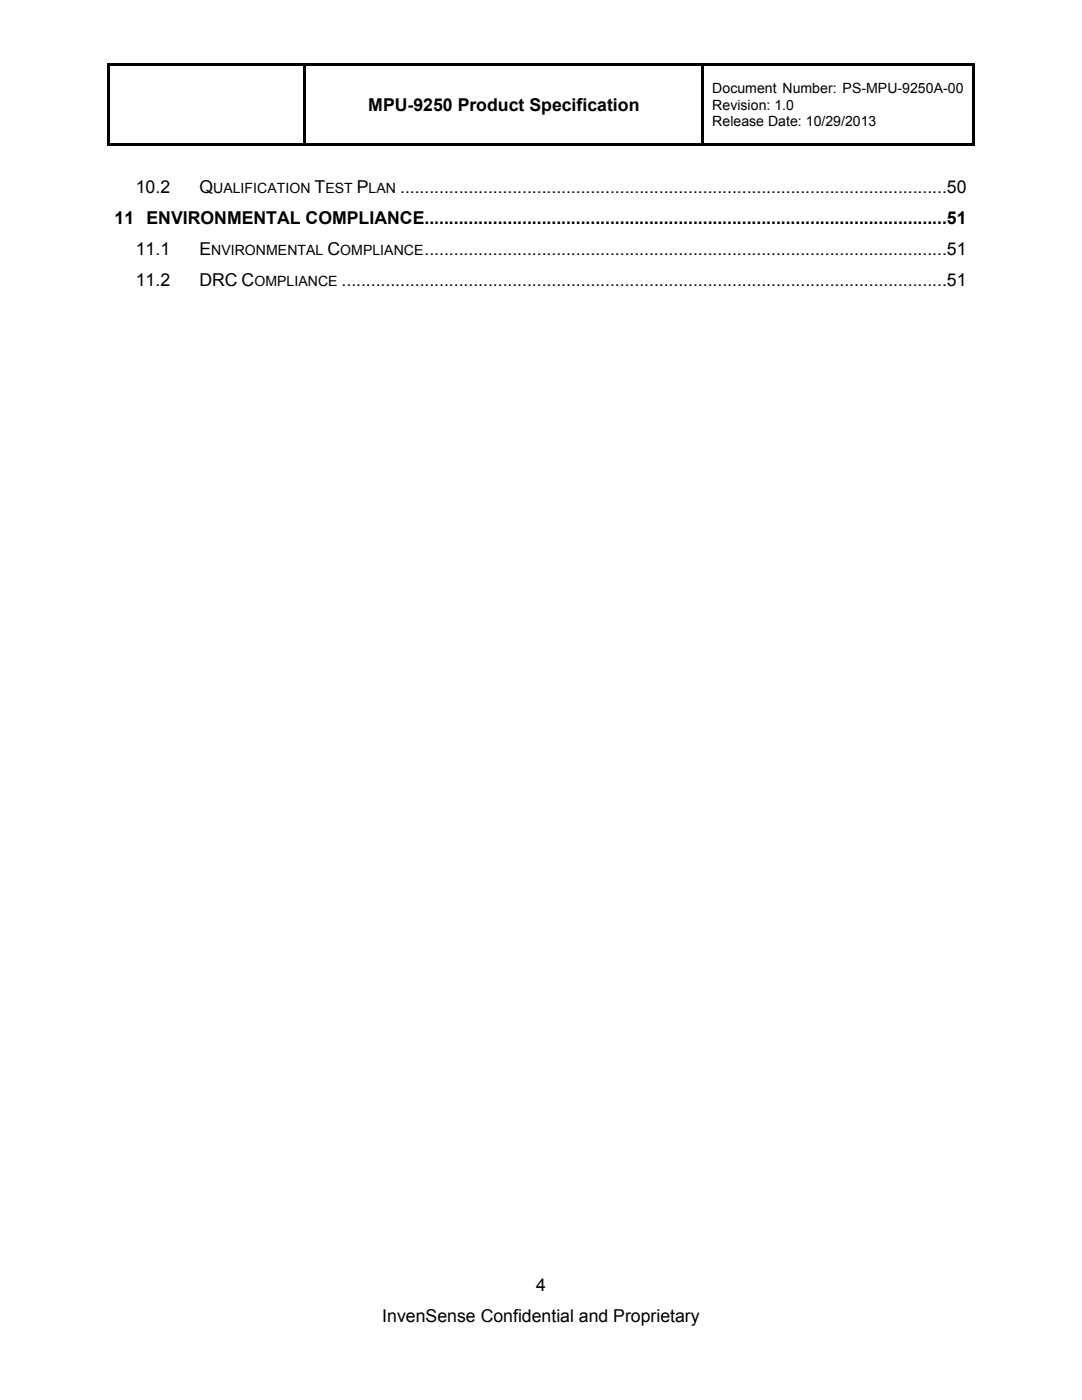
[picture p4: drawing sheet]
<svg xmlns="http://www.w3.org/2000/svg" width="216mm" height="279mm" viewBox="0 0 216 279" stroke-linecap="round" stroke-linejoin="round" font-family="sans-serif">
<defs><g id="words">
<g font-size="3.5">
<text x="73.5" y="22.2">MPU-9250 Product Specification</text>
<text x="27.1" y="38.5">10.2</text>
<text x="39.8" y="38.5">Q</text>
<text x="62.8" y="38.5">T</text>
<text x="71.2" y="38.5">P</text>
<text x="79.8" y="38.5">................................................................................................................50</text>
<text x="22.9" y="44.7">11 ENVIRONMENTAL COMPLIANCE...........................................................................................................51</text>
<text x="27.1" y="50.9">11.1</text>
<text x="39.8" y="50.9">E</text>
<text x="65.3" y="50.9">C</text>
<text x="84.7" y="50.9">...........................................................................................................51</text>
<text x="27.1" y="57.1">11.2</text>
<text x="39.8" y="57.1">DRC C</text>
<text x="68.2" y="57.1">............................................................................................................................51</text>
<text x="107" y="257.6">4</text>
<text x="76.3" y="263.8">InvenSense Confidential and Proprietary</text>
</g>
<g font-size="2.8">
<text x="142.1" y="18.6">Document Number: PS-MPU-9250A-00</text>
<text x="142.1" y="21.9">Revision: 1.0</text>
<text x="142.1" y="25.1">Release Date: 10/29/2013</text>
<text x="42.5" y="38.5">UALIFICATION</text>
<text x="64.9" y="38.5">EST</text>
<text x="73.5" y="38.5">LAN</text>
<text x="42.1" y="50.9">NVIRONMENTAL</text>
<text x="67.9" y="50.9">OMPLIANCE</text>
<text x="50.8" y="57.1">OMPLIANCE</text>
</g>
</g></defs>
<path d="M21.4 12.7h.5v.5h-.5zM21.4 12.7h173.1v.5h-173.1zM193.9 12.7h.6v.5h-.6zM21.4 13.2h.5v15.9h-.5zM21.4 28.6h39.2v.5h-39.2zM60.6 13.2h.5v15.9h-.5zM61.1 28.6h78.9v.5h-78.9zM140 13.2h.5v15.9h-.5zM140.5 28.6h53.4v.5h-53.4zM193.9 13.2h.6v15.9h-.6zM193.9 28.6h.6v.5h-.6z" fill="#000"/>
<use href="#words"/>
</svg>
